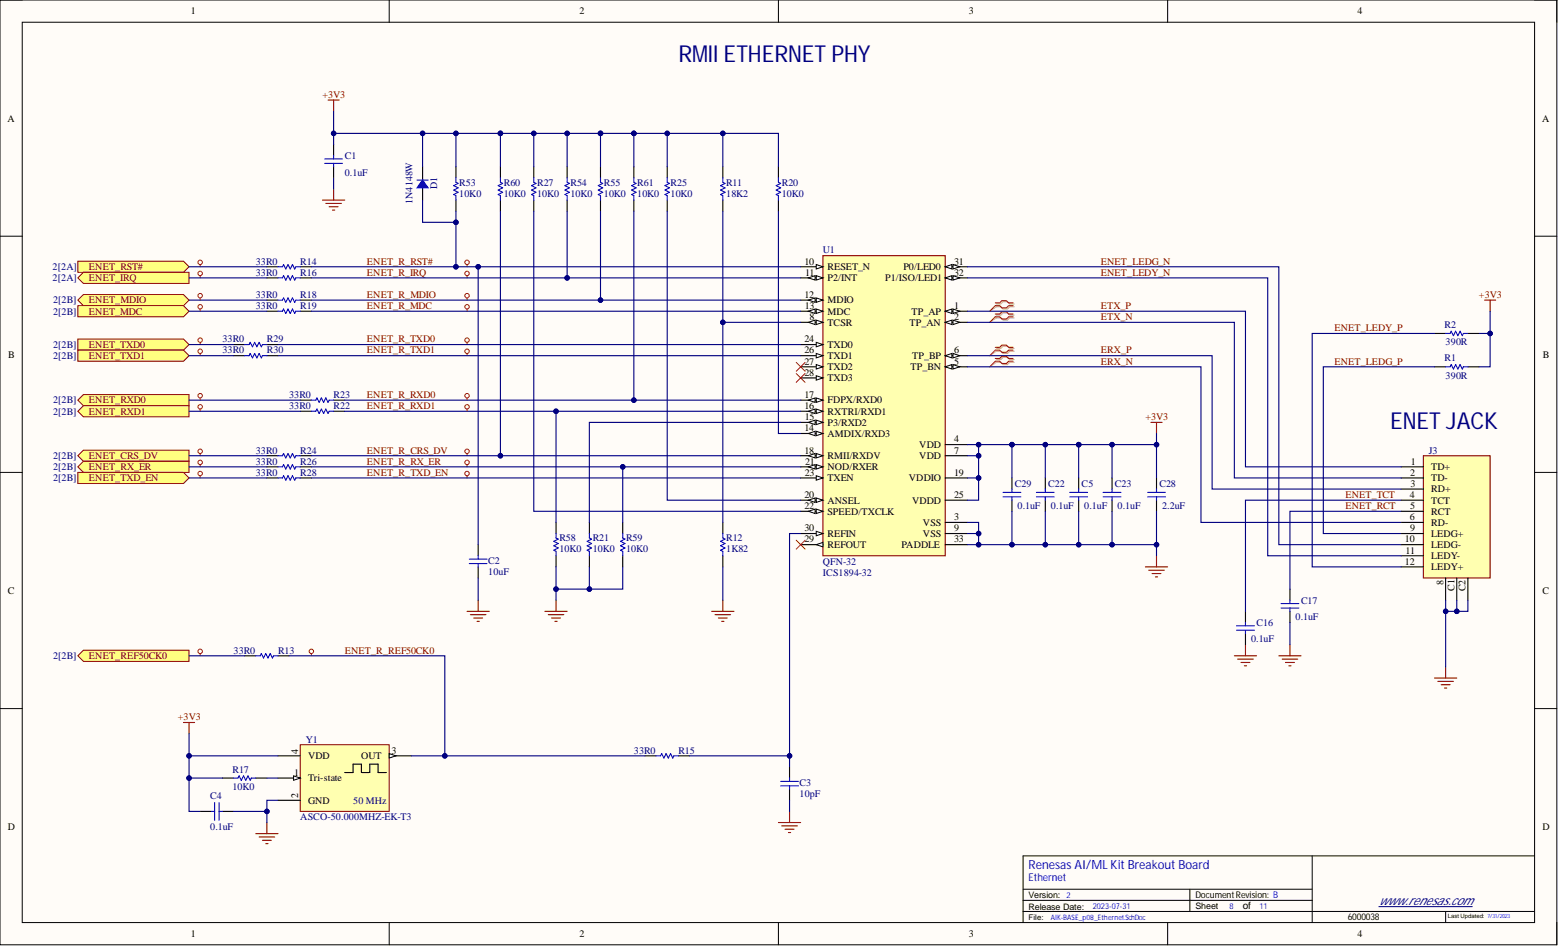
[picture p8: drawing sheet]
<svg xmlns="http://www.w3.org/2000/svg" width="356mm" height="216mm" viewBox="0 0 356 216" stroke-linecap="round" stroke-linejoin="round" font-family="sans-serif">
<defs><g id="words">
<g font-size="5.3" fill="#000080">
<text x="154.8" y="14.1">RMII ETHERNET PHY</text>
<text x="317.3" y="97.8">ENET JACK</text>
</g>
<text font-size="2.9" fill="#00f" x="234.8" y="198.4">RenesasAI/MLKit Breakout Board</text>
<text font-size="2.9" fill="#000080" x="314.7" y="206.6">www.renesas.com</text>
<text font-size="2.5" fill="#00f" x="234.8" y="201">Ethernet</text>
<g font-size="2.3">
<text x="43.6" y="3.3">1</text>
<text x="132.2" y="3.3">2</text>
<text x="221.2" y="3.3">3</text>
<text x="309.8" y="3.3">4</text>
<text x="1.7" y="27.7">A</text>
<text x="352" y="27.7">A</text>
<text x="183.6" y="60.4">10</text>
<text x="183.8" y="62.9">11</text>
<text x="188.8" y="61.6">RESET_N</text>
<text x="188.8" y="64.2">P2/INT</text>
<text x="202" y="64.2">P1/ISO/LED1</text>
<text x="206.2" y="61.6">P0/LED0</text>
<text x="217.8" y="60.4">31</text>
<text x="217.8" y="62.9">32</text>
<text x="183.6" y="68">12</text>
<text x="183.7" y="70.5">13</text>
<text x="188.8" y="71.8">MDC</text>
<text x="188.8" y="69.3">MDIO</text>
<text x="208" y="71.8">TP_AP</text>
<text x="217.8" y="70.5">1</text>
<text x="184.8" y="73.1">8</text>
<text x="188.8" y="74.3">TCSR</text>
<text x="207.6" y="74.3">TP_AN</text>
<text x="217.8" y="73.1">2</text>
<text x="1.9" y="81.6">B</text>
<text x="183.6" y="78.1">24</text>
<text x="183.6" y="80.7">26</text>
<text x="183.6" y="83.2">27</text>
<text x="188.8" y="79.4">TXD0</text>
<text x="188.8" y="81.9">TXD1</text>
<text x="208.2" y="81.9">TP_BP</text>
<text x="217.8" y="83.2">5</text>
<text x="217.8" y="80.7">6</text>
<text x="352.1" y="81.6">B</text>
<text x="183.6" y="85.7">28</text>
<text x="188.8" y="84.5">TXD2</text>
<text x="188.8" y="87">TXD3</text>
<text x="207.8" y="84.5">TP_BN</text>
<text x="183.6" y="93.4">16</text>
<text x="183.6" y="90.8">17</text>
<text x="183.7" y="95.9">15</text>
<text x="188.8" y="94.6">RXTRI/RXD1</text>
<text x="188.8" y="92.1">FDPX/RXD0</text>
<text x="183.6" y="98.4">14</text>
<text x="188.8" y="99.7">AMDIX/RXD3</text>
<text x="188.8" y="97.2">P3/RXD2</text>
<text x="217.8" y="101">4</text>
<text x="183.6" y="103.5">18</text>
<text x="183.8" y="106">21</text>
<text x="188.8" y="104.8">RMII/RXDV</text>
<text x="188.8" y="107.3">NOD/RXER</text>
<text x="209.8" y="102.2">VDD</text>
<text x="209.8" y="104.8">VDD</text>
<text x="217.8" y="103.5">7</text>
<text x="322" y="106">1</text>
<text x="326.7" y="107.3">TD+</text>
<text x="183.6" y="113.6">20</text>
<text x="183.7" y="108.6">23</text>
<text x="188.8" y="109.8">TXEN</text>
<text x="207.4" y="109.8">VDDIO</text>
<text x="217.8" y="108.6">19</text>
<text x="217.8" y="113.6">25</text>
<text x="321.7" y="113.6">4</text>
<text x="321.8" y="108.6">2</text>
<text x="321.9" y="111.1">3</text>
<text x="326.7" y="109.8">TD-</text>
<text x="326.7" y="112.4">RD+</text>
<text x="183.6" y="116.2">22</text>
<text x="188.8" y="114.9">ANSEL</text>
<text x="188.8" y="117.5">SPEED/TXCLK</text>
<text x="208.2" y="114.9">VDDD</text>
<text x="210.7" y="120">VSS</text>
<text x="217.8" y="118.7">3</text>
<text x="321.7" y="118.7">6</text>
<text x="321.8" y="116.2">5</text>
<text x="326.7" y="114.9">TCT</text>
<text x="326.7" y="120">RD-</text>
<text x="326.7" y="117.5">RCT</text>
<text x="183.6" y="123.8">29</text>
<text x="183.6" y="121.3">30</text>
<text x="188.8" y="125.1">REFOUT</text>
<text x="188.8" y="122.5">REFIN</text>
<text x="205.8" y="125.1">PADDLE</text>
<text x="210.7" y="122.5">VSS</text>
<text x="217.8" y="121.3">9</text>
<text x="217.8" y="123.8">33</text>
<text x="320.6" y="123.8">10</text>
<text x="321.8" y="121.3">9</text>
<text x="326.7" y="125.1">LEDG-</text>
<text x="326.7" y="122.5">LEDG+</text>
<text x="320.6" y="128.9">12</text>
<text x="320.8" y="126.3">11</text>
<text x="326.7" y="130.1">LEDY+</text>
<text x="326.7" y="127.6">LEDY-</text>
<text x="1.8" y="135.5">C</text>
<text x="329.4" y="133.4" transform="rotate(-90 329.4 133.4)">8</text>
<text x="332" y="134.8" transform="rotate(-90 332 134.8)">C1</text>
<text x="334.5" y="135" transform="rotate(-90 334.5 135)">C2</text>
<text x="352" y="135.5">C</text>
<text x="68" y="172" transform="rotate(-90 68 172)">4</text>
<text x="70.3" y="173.3">VDD</text>
<text x="82.4" y="173.3">OUT</text>
<text x="89.3" y="172">3</text>
<text x="67.2" y="177.1">1</text>
<text x="70.3" y="178.3">Tri-state</text>
<text x="68" y="182.1" transform="rotate(-90 68 182.1)">2</text>
<text x="70.3" y="183.4">GND</text>
<text x="1.8" y="189.4">D</text>
<text x="352" y="189.4">D</text>
<text x="283.7" y="207.5">of</text>
<text x="43.6" y="213.9">1</text>
<text x="132.2" y="213.9">2</text>
<text x="221.2" y="213.9">3</text>
<text x="309.8" y="213.9">4</text>
</g>
<g font-size="2.3" fill="#800000">
<text x="73.6" y="22.3">+3V3</text>
<text x="20.3" y="61.6">ENET_RST#</text>
<text x="20.3" y="64.2">ENET_IRQ</text>
<text x="83.8" y="60.4">ENET_R_RST#</text>
<text x="83.8" y="62.9">ENET_R_IRQ</text>
<text x="251.3" y="62.9">ENET_LEDY_N</text>
<text x="251.3" y="60.4">ENET_LEDG_N</text>
<text x="20.3" y="69.3">ENET_MDIO</text>
<text x="20.3" y="71.8">ENET_MDC</text>
<text x="83.8" y="68">ENET_R_MDIO</text>
<text x="83.8" y="70.5">ENET_R_MDC</text>
<text x="251.3" y="70.5">ETX_P</text>
<text x="337.6" y="68">+3V3</text>
<text x="251.3" y="73.1">ETX_N</text>
<text x="304.6" y="75.6">ENET_LEDY_P</text>
<text x="20.3" y="79.4">ENET_TXD0</text>
<text x="20.3" y="81.9">ENET_TXD1</text>
<text x="83.8" y="78.1">ENET_R_TXD0</text>
<text x="83.8" y="80.7">ENET_R_TXD1</text>
<text x="251.3" y="83.2">ERX_N</text>
<text x="251.3" y="80.7">ERX_P</text>
<text x="304.6" y="83.2">ENET_LEDG_P</text>
<text x="20.3" y="92.1">ENET_RXD0</text>
<text x="20.3" y="94.6">ENET_RXD1</text>
<text x="83.8" y="90.8">ENET_R_RXD0</text>
<text x="83.8" y="93.4">ENET_R_RXD1</text>
<text x="261.4" y="95.9">+3V3</text>
<text x="20.3" y="104.8">ENET_CRS_DV</text>
<text x="20.3" y="107.3">ENET_RX_ER</text>
<text x="83.8" y="103.5">ENET_R_CRS_DV</text>
<text x="83.8" y="106">ENET_R_RX_ER</text>
<text x="20.3" y="109.8">ENET_TXD_EN</text>
<text x="83.8" y="108.6">ENET_R_TXD_EN</text>
<text x="307.1" y="113.6">ENET_TCT</text>
<text x="307.1" y="116.2">ENET_RCT</text>
<text x="78.7" y="149.2">ENET_R_REF50CK0</text>
<text x="20.3" y="150.4">ENET_REF50CK0</text>
<text x="40.6" y="164.4">+3V3</text>
</g>
<g font-size="2.3" fill="#000080">
<text x="78.7" y="40.1">0.1uF</text>
<text x="78.7" y="36.3">C1</text>
<text x="94.2" y="46.6" transform="rotate(-90 94.2 46.6)">1N4148W</text>
<text x="99.7" y="43.1" transform="rotate(-90 99.7 43.1)">D1</text>
<text x="104.8" y="44.9">10K0</text>
<text x="104.8" y="42.4">R53</text>
<text x="115" y="44.9">10K0</text>
<text x="115" y="42.4">R60</text>
<text x="122.6" y="44.9">10K0</text>
<text x="122.6" y="42.4">R27</text>
<text x="130.2" y="44.9">10K0</text>
<text x="130.2" y="42.4">R54</text>
<text x="137.8" y="44.9">10K0</text>
<text x="137.8" y="42.4">R55</text>
<text x="145.4" y="44.9">10K0</text>
<text x="145.4" y="42.4">R61</text>
<text x="153" y="44.9">10K0</text>
<text x="153" y="42.4">R25</text>
<text x="165.7" y="44.9">18K2</text>
<text x="165.7" y="42.4">R11</text>
<text x="178.4" y="44.9">10K0</text>
<text x="178.4" y="42.4">R20</text>
<text x="187.8" y="57.8">U1</text>
<text x="12" y="61.6">2[2A]</text>
<text x="12" y="64.2">2[2A]</text>
<text x="58.4" y="60.4">33R0</text>
<text x="58.4" y="62.9">33R0</text>
<text x="68.5" y="60.4">R14</text>
<text x="68.5" y="62.9">R16</text>
<text x="12.1" y="69.3">2[2B]</text>
<text x="12.1" y="71.8">2[2B]</text>
<text x="58.4" y="68">33R0</text>
<text x="58.4" y="70.5">33R0</text>
<text x="68.5" y="68">R18</text>
<text x="68.5" y="70.5">R19</text>
<text x="329.7" y="74.8">R2</text>
<text x="12.1" y="79.4">2[2B]</text>
<text x="12.1" y="81.9">2[2B]</text>
<text x="50.8" y="78.1">33R0</text>
<text x="50.8" y="80.7">33R0</text>
<text x="60.9" y="78.1">R29</text>
<text x="60.9" y="80.7">R30</text>
<text x="329.7" y="82.4">R1</text>
<text x="330" y="78.8">390R</text>
<text x="330" y="86.4">390R</text>
<text x="12.1" y="92.1">2[2B]</text>
<text x="12.1" y="94.6">2[2B]</text>
<text x="66" y="90.8">33R0</text>
<text x="66" y="93.4">33R0</text>
<text x="76.1" y="90.8">R23</text>
<text x="76.1" y="93.4">R22</text>
<text x="12.1" y="104.8">2[2B]</text>
<text x="12.1" y="107.3">2[2B]</text>
<text x="58.4" y="103.5">33R0</text>
<text x="58.4" y="106">33R0</text>
<text x="68.5" y="103.5">R24</text>
<text x="68.5" y="106">R26</text>
<text x="326.1" y="103.5">J3</text>
<text x="12.1" y="109.8">2[2B]</text>
<text x="58.4" y="108.6">33R0</text>
<text x="68.5" y="108.6">R28</text>
<text x="231.6" y="111.1">C29</text>
<text x="239.3" y="111.1">C22</text>
<text x="246.9" y="111.1">C5</text>
<text x="254.5" y="111.1">C23</text>
<text x="264.6" y="111.1">C28</text>
<text x="232.2" y="116.2">0.1uF</text>
<text x="239.9" y="116.2">0.1uF</text>
<text x="247.5" y="116.2">0.1uF</text>
<text x="255.1" y="116.2">0.1uF</text>
<text x="265.2" y="116.2">2.2uF</text>
<text x="127.7" y="123.5">R58</text>
<text x="135.3" y="123.5">R21</text>
<text x="142.9" y="123.5">R59</text>
<text x="165.7" y="123.5">R12</text>
<text x="111.4" y="131.2">10uF</text>
<text x="111.4" y="128.6">C2</text>
<text x="127.7" y="126.1">10K0</text>
<text x="135.3" y="126.1">10K0</text>
<text x="142.9" y="126.1">10K0</text>
<text x="165.7" y="126.1">1K82</text>
<text x="187.8" y="128.9">QFN-32</text>
<text x="187.8" y="131.4">ICS1894-32</text>
<text x="297" y="137.7">C17</text>
<text x="286.8" y="142.8">C16</text>
<text x="295.7" y="141.6">0.1uF</text>
<text x="53.3" y="149.2">33R0</text>
<text x="63.5" y="149.2">R13</text>
<text x="285.5" y="146.6">0.1uF</text>
<text x="12.1" y="150.4">2[2B]</text>
<text x="69.8" y="169.5">Y1</text>
<text x="144.7" y="172">33R0</text>
<text x="154.8" y="172">R15</text>
<text x="53" y="176.3">R17</text>
<text x="182.5" y="179.4">C3</text>
<text x="48" y="182.4">C4</text>
<text x="53" y="180.4">10K0</text>
<text x="80.6" y="183.4">50 MHz</text>
<text x="182.5" y="181.9">10pF</text>
<text x="48" y="189.5">0.1uF</text>
<text x="68.5" y="187.2">ASCO-50.000MHZ-EK-T3</text>
</g>
<g font-size="2.1">
<text x="272.8" y="204.9">DocumentRevision: B</text>
<text x="307.6" y="210">6000038</text>
</g>
<g font-size="2">
<text x="234.8" y="205.1">Version:</text>
<text x="234.8" y="207.6">Release Date:</text>
<text x="272.8" y="207.4">Sheet</text>
</g>
<g font-size="1.9" fill="#00f">
<text x="243.4" y="205">2</text>
<text x="249.4" y="207.5">2023-07-31</text>
<text x="280.6" y="207.4">8</text>
<text x="287.5" y="207.4">11</text>
</g>
<text font-size="1.8" x="234.8" y="209.9">File:</text>
<text font-size="1.7" fill="#00f" x="239.9" y="209.9">AIK-BASE_p08_Ethernet.SchDoc</text>
<text font-size="1.4" x="330.5" y="209.6">Last Updated: 7/31/2023</text>
</g></defs>
<path d="M0 0h355.3v215.6h-355.3z" fill-rule="evenodd" fill="#fffcf8"/>
<path d="M0 0h355.3v215.6h-355.3z" fill="none" stroke="#000" stroke-width=".23"/>
<path d="M5.1 5.1h345.2v205.5h-345.2z" fill-rule="evenodd" fill="#fffcf8"/>
<g fill="none" stroke="#000" stroke-width=".23">
<path d="M0 0h5.1M5.1 5.1h345.2v205.5h-345.2zM88.8 0v5.1M177.7 0v5.1M266.5 0v5.1M350.3 0h5v5.1M0 53.9h5.1M350.3 53.9h5M0 107.8h5.1M350.3 107.8h5M0 161.7h5.1M350.3 161.7h5"/>
<path d="M299.5 195.3v15.3M350.3 195.3h-116.8v15.3M88.8 210.6v5M177.7 210.6v5M233.5 202.9h66M233.5 208h116.8M233.5 205.5h66M266.5 210.6v5M271.6 202.9v5.1M330 208v2.6M355.3 210.6v5"/>
</g>
<path d="M314.7 206.9h21.3" fill="none" stroke="#000080" stroke-width=".23"/>
<g fill="none" stroke="#800000" stroke-width=".25">
<path d="M74.9 22.8h2.5M76.1 22.8v2.6M106.6 139.5h5.1M109.1 137v2.5M162.4 139.5h5.1M165 137v2.5M261.4 129.4h5.1M262.2 130.1h3.5M262.9 130.9h2.1M263.7 131.7h.5M264 126.8v2.6M107.4 140.3h3.5"/>
<path d="M108.1 141h2.1M108.9 141.8h.5M163.2 140.3h3.6M164 141h2M164.7 141.8h.5M281.7 149.7h5.1M282.5 150.4h3.5M283.3 151.2h2M284 152h.5M284.3 147.1v2.6M291.9 149.7h5.1M292.6 150.4h3.6"/>
<path d="M293.4 151.2h2M294.2 152h.5M294.4 147.1v2.6M327.4 154.7h5.1M328.2 155.5h3.5M328.9 156.3h2.1M329.7 157h.5M330 152.2v2.5"/>
</g>
<path d="M227.4 69.4h1l.5-.5h1.1l.5 .5h1M227.4 70h1l.5 .5h1.1l.5-.5h1" fill="none" stroke="#d0a19e" stroke-width=".25"/>
<path d="M227.4 70l-1.5 1" fill="none" stroke="#d0a19e" stroke-width=".23"/>
<path d="M227.2 69.1h1l.5-.5h1l.5 .5h1M227.2 69.8h1l.5 .5h1l.5-.5h1" fill="none" stroke="#f00" stroke-width=".25"/>
<path d="M227.2 69.8l-1.3 1.2" fill="none" stroke="#f00" stroke-width=".23"/>
<path d="M96.4 38.1v3M96.4 42.6v3.1M231 109.1v2.5M231 114.2v2.5M109.1 124.3v2.5M109.1 129.4v2.5M284.3 139.5v2.6M294.4 134.4v2.6M294.4 139.5v2.6M284.3 144.6v2.5" fill="none" stroke="#000" stroke-width=".25"/>
<g fill="none" stroke="#00f" stroke-width=".25">
<path d="M228.9 113.4h4.1M228.9 112.4h4.1M231 111.6v.8M231 113.4v.8M107.1 127.6h4.1M107.1 128.6h4.1M109.1 126.8v.8M109.1 128.6v.8M292.4 138.8h4.1M292.4 137.7h4.1M294.4 137v.7M294.4 138.8v.7"/>
<path d="M282.2 143.8h4.1M282.2 142.8h4.1M284.3 142.1v.7M284.3 143.8v.8"/>
</g>
<path d="M96.4 41.1l1.3 1.8h-2.5z" fill="#00f"/>
<path d="M74.1 37.3h4.1M74.1 36.3h4.1M76.1 35.5v.8M76.1 37.3v.8M95.2 41.1h2.5M96.4 41.1l1.3 1.8h-2.5z" fill="none" stroke="#00f" stroke-width=".25"/>
<path d="M73.6 45.7h5.1M74.4 46.4h3.5M75.1 47.2h2.1M75.9 47.9h.5M76.1 43.1v2.6" fill="none" stroke="#800000" stroke-width=".25"/>
<path d="M76.1 33v2.5M76.1 38.1v2.5" fill="none" stroke="#000" stroke-width=".25"/>
<path d="M324.9 104h15.2v27.9h-15.2z" fill-rule="evenodd" fill="#ffffb0"/>
<path d="M324.9 104h15.2v27.9h-15.2z" fill="none" stroke="#800000" stroke-width=".25"/>
<g fill="none" stroke="#000" stroke-width=".25">
<path d="M319.8 114.2h5.1M319.8 106.5h5.1M319.8 109.1h5.1M319.8 111.6h5.1M319.8 119.2h5.1M319.8 116.7h5.1M319.8 124.3h5.1M319.8 121.8h5.1M319.8 129.4h5.1M319.8 126.8h5.1M330 131.9v5.1M332.5 131.9v5.1"/>
<path d="M335 131.9v5.1"/>
</g>
<path d="M227.4 71.9h1l.5-.5h1.1l.5 .5h1M227.4 72.6h1l.5 .5h1.1l.5-.5h1M227.4 79.5h1l.5-.5h1.1l.5 .5h1M227.4 80.2h1l.5 .5h1.1l.5-.5h1M227.4 82.1h1l.5-.5h1.1l.5 .5h1M227.4 82.7h1l.5 .5h1.1l.5-.5h1" fill="none" stroke="#d0a19e" stroke-width=".25"/>
<path d="M227.4 72.6l-1.5 1M227.4 80.2l-1.5 1M227.4 82.7l-1.5 1" fill="none" stroke="#d0a19e" stroke-width=".23"/>
<path d="M227.2 71.7h1l.5-.5h1l.5 .5h1M227.2 72.3h1l.5 .5h1l.5-.5h1M227.2 79.3h1l.5-.5h1l.5 .5h1M227.2 79.9h1l.5 .5h1l.5-.5h1M227.2 81.8h1l.5-.5h1l.5 .5h1M227.2 82.4h1l.5 .6h1l.5-.6h1" fill="none" stroke="#f00" stroke-width=".25"/>
<path d="M227.2 72.3l-1.3 1.3M227.2 79.9l-1.3 1.3M227.2 82.4l-1.3 1.3" fill="none" stroke="#f00" stroke-width=".23"/>
<path d="M187.8 58.3h27.9v68.5h-27.9z" fill-rule="evenodd" fill="#ffffb0"/>
<path d="M187.8 58.3h27.9v68.5h-27.9z" fill="none" stroke="#800000" stroke-width=".25"/>
<path d="M215.7 71h5.1" fill="none" stroke="#000" stroke-width=".25"/>
<path d="M215.7 71l1.6-.5v1z" fill="#f8fcff"/>
<path d="M215.7 71l1.6-.5v1z" fill="none" stroke="#000" stroke-width=".23"/>
<path d="M217.5 70.5l1.5 .5-1.5 .5z" fill="#f8fcff"/>
<path d="M217.5 70.5l1.5 .5-1.5 .5z" fill="none" stroke="#000" stroke-width=".23"/>
<path d="M182.7 98.9h5.1" fill="none" stroke="#000" stroke-width=".25"/>
<path d="M186.3 98.4l1.5 .5-1.5 .5z" fill="#f8fcff"/>
<path d="M186.3 98.4l1.5 .5-1.5 .5z" fill="none" stroke="#000" stroke-width=".23"/>
<path d="M184.5 98.9l1.5-.5v1z" fill="#f8fcff"/>
<path d="M184.5 98.9l1.5-.5v1z" fill="none" stroke="#000" stroke-width=".23"/>
<path d="M215.7 83.7h5.1M215.7 121.8h5.1" fill="none" stroke="#000" stroke-width=".25"/>
<path d="M215.7 83.7l1.6-.5v1z" fill="#f8fcff"/>
<path d="M215.7 83.7l1.6-.5v1z" fill="none" stroke="#000" stroke-width=".23"/>
<path d="M217.5 83.2l1.5 .5-1.5 .5z" fill="#f8fcff"/>
<path d="M217.5 83.2l1.5 .5-1.5 .5z" fill="none" stroke="#000" stroke-width=".23"/>
<path d="M182.7 109.1h5.1M215.7 101.5h5.1" fill="none" stroke="#000" stroke-width=".25"/>
<path d="M186.3 108.6l1.5 .5-1.5 .5z" fill="#f8fcff"/>
<path d="M186.3 108.6l1.5 .5-1.5 .5z" fill="none" stroke="#000" stroke-width=".23"/>
<path d="M182.7 114.2h5.1M215.7 119.2h5.1" fill="none" stroke="#000" stroke-width=".25"/>
<path d="M186.3 113.6l1.5 .6-1.5 .5z" fill="#f8fcff"/>
<path d="M186.3 113.6l1.5 .6-1.5 .5z" fill="none" stroke="#000" stroke-width=".23"/>
<path d="M184.5 114.2l1.5-.6v1.1z" fill="#f8fcff"/>
<path d="M184.5 114.2l1.5-.6v1.1z" fill="none" stroke="#000" stroke-width=".23"/>
<path d="M182.7 116.7h5.1" fill="none" stroke="#000" stroke-width=".25"/>
<path d="M186.3 116.2l1.5 .5-1.5 .5z" fill="#f8fcff"/>
<path d="M186.3 116.2l1.5 .5-1.5 .5z" fill="none" stroke="#000" stroke-width=".23"/>
<path d="M184.5 116.7l1.5-.5v1z" fill="#f8fcff"/>
<path d="M184.5 116.7l1.5-.5v1z" fill="none" stroke="#000" stroke-width=".23"/>
<path d="M182.7 104h5.1M215.7 104h5.1" fill="none" stroke="#000" stroke-width=".25"/>
<path d="M186.3 103.5l1.5 .5-1.5 .5z" fill="#f8fcff"/>
<path d="M186.3 103.5l1.5 .5-1.5 .5z" fill="none" stroke="#000" stroke-width=".23"/>
<path d="M184.5 104l1.5-.5v1z" fill="#f8fcff"/>
<path d="M184.5 104l1.5-.5v1z" fill="none" stroke="#000" stroke-width=".23"/>
<path d="M182.7 93.9h5.1" fill="none" stroke="#000" stroke-width=".25"/>
<path d="M186.3 93.4l1.5 .5-1.5 .5z" fill="#f8fcff"/>
<path d="M186.3 93.4l1.5 .5-1.5 .5z" fill="none" stroke="#000" stroke-width=".23"/>
<path d="M184.5 93.9l1.5-.5v1z" fill="#f8fcff"/>
<path d="M184.5 93.9l1.5-.5v1z" fill="none" stroke="#000" stroke-width=".23"/>
<path d="M215.7 81.2h5.1" fill="none" stroke="#000" stroke-width=".25"/>
<path d="M215.7 81.2l1.6-.5v1z" fill="#f8fcff"/>
<path d="M215.7 81.2l1.6-.5v1z" fill="none" stroke="#000" stroke-width=".23"/>
<path d="M217.5 80.7l1.5 .5-1.5 .5z" fill="#f8fcff"/>
<path d="M217.5 80.7l1.5 .5-1.5 .5z" fill="none" stroke="#000" stroke-width=".23"/>
<path d="M182.7 71h5.1" fill="none" stroke="#000" stroke-width=".25"/>
<path d="M186.3 70.5l1.5 .5-1.5 .5z" fill="#f8fcff"/>
<path d="M186.3 70.5l1.5 .5-1.5 .5z" fill="none" stroke="#000" stroke-width=".23"/>
<path d="M184.5 71l1.5-.5v1z" fill="#f8fcff"/>
<path d="M184.5 71l1.5-.5v1z" fill="none" stroke="#000" stroke-width=".23"/>
<path d="M182.7 78.6h5.1" fill="none" stroke="#000" stroke-width=".25"/>
<path d="M186.3 78.1l1.5 .5-1.5 .5z" fill="#f8fcff"/>
<path d="M186.3 78.1l1.5 .5-1.5 .5z" fill="none" stroke="#000" stroke-width=".23"/>
<path d="M182.7 73.6h5.1" fill="none" stroke="#000" stroke-width=".25"/>
<path d="M186.3 73.1l1.5 .5-1.5 .5z" fill="#f8fcff"/>
<path d="M186.3 73.1l1.5 .5-1.5 .5z" fill="none" stroke="#000" stroke-width=".23"/>
<path d="M184.5 73.6l1.5-.5v1z" fill="#f8fcff"/>
<path d="M184.5 73.6l1.5-.5v1z" fill="none" stroke="#000" stroke-width=".23"/>
<path d="M182.7 106.5h5.1" fill="none" stroke="#000" stroke-width=".25"/>
<path d="M186.3 106l1.5 .5-1.5 .6z" fill="#f8fcff"/>
<path d="M186.3 106l1.5 .5-1.5 .6z" fill="none" stroke="#000" stroke-width=".23"/>
<path d="M184.5 106.5l1.5-.5v1.1z" fill="#f8fcff"/>
<path d="M184.5 106.5l1.5-.5v1.1z" fill="none" stroke="#000" stroke-width=".23"/>
<path d="M182.7 68.5h5.1" fill="none" stroke="#000" stroke-width=".25"/>
<path d="M186.3 68l1.5 .5-1.5 .5z" fill="#f8fcff"/>
<path d="M186.3 68l1.5 .5-1.5 .5z" fill="none" stroke="#000" stroke-width=".23"/>
<path d="M184.5 68.5l1.5-.5v1z" fill="#f8fcff"/>
<path d="M184.5 68.5l1.5-.5v1z" fill="none" stroke="#000" stroke-width=".23"/>
<path d="M182.7 91.3h5.1M215.7 109.1h5.1" fill="none" stroke="#000" stroke-width=".25"/>
<path d="M186.3 90.8l1.5 .5-1.5 .5z" fill="#f8fcff"/>
<path d="M186.3 90.8l1.5 .5-1.5 .5z" fill="none" stroke="#000" stroke-width=".23"/>
<path d="M184.5 91.3l1.5-.5v1z" fill="#f8fcff"/>
<path d="M184.5 91.3l1.5-.5v1z" fill="none" stroke="#000" stroke-width=".23"/>
<path d="M182.7 96.4h5.1" fill="none" stroke="#000" stroke-width=".25"/>
<path d="M186.3 95.9l1.5 .5-1.5 .5z" fill="#f8fcff"/>
<path d="M186.3 95.9l1.5 .5-1.5 .5z" fill="none" stroke="#000" stroke-width=".23"/>
<path d="M184.5 96.4l1.5-.5v1z" fill="#f8fcff"/>
<path d="M184.5 96.4l1.5-.5v1z" fill="none" stroke="#000" stroke-width=".23"/>
<path d="M182.7 60.9h5.1" fill="none" stroke="#000" stroke-width=".25"/>
<path d="M186.3 60.4l1.5 .5-1.5 .5z" fill="#f8fcff"/>
<path d="M186.3 60.4l1.5 .5-1.5 .5z" fill="none" stroke="#000" stroke-width=".23"/>
<path d="M215.7 73.6h5.1" fill="none" stroke="#000" stroke-width=".25"/>
<path d="M215.7 73.6l1.6-.5v1z" fill="#f8fcff"/>
<path d="M215.7 73.6l1.6-.5v1z" fill="none" stroke="#000" stroke-width=".23"/>
<path d="M217.5 73.1l1.5 .5-1.5 .5z" fill="#f8fcff"/>
<path d="M217.5 73.1l1.5 .5-1.5 .5z" fill="none" stroke="#000" stroke-width=".23"/>
<path d="M182.7 63.4h5.1" fill="none" stroke="#000" stroke-width=".25"/>
<path d="M186.3 62.9l1.5 .5-1.5 .5z" fill="#f8fcff"/>
<path d="M186.3 62.9l1.5 .5-1.5 .5z" fill="none" stroke="#000" stroke-width=".23"/>
<path d="M184.5 63.4l1.5-.5v1z" fill="#f8fcff"/>
<path d="M184.5 63.4l1.5-.5v1z" fill="none" stroke="#000" stroke-width=".23"/>
<path d="M182.7 81.2h5.1M215.7 114.2h5.1M215.7 124.3h5.1" fill="none" stroke="#000" stroke-width=".25"/>
<path d="M186.3 80.7l1.5 .5-1.5 .5z" fill="#f8fcff"/>
<path d="M186.3 80.7l1.5 .5-1.5 .5z" fill="none" stroke="#000" stroke-width=".23"/>
<path d="M182.7 83.7h5.1" fill="none" stroke="#000" stroke-width=".25"/>
<path d="M186.3 83.2l1.5 .5-1.5 .5z" fill="#f8fcff"/>
<path d="M186.3 83.2l1.5 .5-1.5 .5z" fill="none" stroke="#000" stroke-width=".23"/>
<path d="M182.7 86.3h5.1" fill="none" stroke="#000" stroke-width=".25"/>
<path d="M186.3 85.7l1.5 .6-1.5 .5z" fill="#f8fcff"/>
<path d="M186.3 85.7l1.5 .6-1.5 .5z" fill="none" stroke="#000" stroke-width=".23"/>
<path d="M182.7 124.3h5.1" fill="none" stroke="#000" stroke-width=".25"/>
<path d="M186.3 124.3l1.5-.5v1z" fill="#f8fcff"/>
<path d="M186.3 124.3l1.5-.5v1z" fill="none" stroke="#000" stroke-width=".23"/>
<path d="M182.7 121.8h5.1" fill="none" stroke="#000" stroke-width=".25"/>
<path d="M186.3 121.3l1.5 .5-1.5 .5z" fill="#f8fcff"/>
<path d="M186.3 121.3l1.5 .5-1.5 .5z" fill="none" stroke="#000" stroke-width=".23"/>
<path d="M215.7 60.9h5.1" fill="none" stroke="#000" stroke-width=".25"/>
<path d="M215.7 60.9l1.6-.5v1z" fill="#f8fcff"/>
<path d="M215.7 60.9l1.6-.5v1z" fill="none" stroke="#000" stroke-width=".23"/>
<path d="M217.5 60.4l1.5 .5-1.5 .5z" fill="#f8fcff"/>
<path d="M217.5 60.4l1.5 .5-1.5 .5z" fill="none" stroke="#000" stroke-width=".23"/>
<path d="M215.7 63.4h5.1" fill="none" stroke="#000" stroke-width=".25"/>
<path d="M215.7 63.4l1.6-.5v1z" fill="#f8fcff"/>
<path d="M215.7 63.4l1.6-.5v1z" fill="none" stroke="#000" stroke-width=".23"/>
<path d="M217.5 62.9l1.5 .5-1.5 .5z" fill="#f8fcff"/>
<path d="M217.5 62.9l1.5 .5-1.5 .5z" fill="none" stroke="#000" stroke-width=".23"/>
<path d="M68.5 170h20.3v15.2h-20.3z" fill-rule="evenodd" fill="#ffffb0"/>
<path d="M68.5 170h20.3v15.2h-20.3z" fill="none" stroke="#800000" stroke-width=".23"/>
<path d="M63.5 177.6h5" fill="none" stroke="#000" stroke-width=".25"/>
<path d="M67 177.1l1.5 .5-1.5 .5z" fill="#f8fcff"/>
<path d="M67 177.1l1.5 .5-1.5 .5z" fill="none" stroke="#000" stroke-width=".23"/>
<path d="M88.8 172.5h5.1" fill="none" stroke="#000" stroke-width=".25"/>
<path d="M88.8 172l1.6 .5-1.6 .5z" fill="#f8fcff"/>
<path d="M88.8 172l1.6 .5-1.6 .5z" fill="none" stroke="#000" stroke-width=".23"/>
<g fill="none" stroke="#000" stroke-width=".25">
<path d="M104.1 38.1v2.5M114.2 38.1v2.5M129.4 38.1v2.5M137.1 38.1v2.5M144.7 38.1v2.5M177.7 38.1v2.5M104.1 45.7v2.5M114.2 45.7v2.5M129.4 45.7v2.5M137.1 45.7v2.5M144.7 45.7v2.5M177.7 45.7v2.5"/>
<path d="M53.3 78.6h2.5M60.9 60.9h2.6M60.9 63.4h2.6M60.9 68.5h2.6M60.9 71h2.6M60.9 78.6h2.6M68.5 60.9h2.6M68.5 63.4h2.6M68.5 68.5h2.6M68.5 71h2.6M53.3 81.2h2.5M60.9 81.2h2.6"/>
<path d="M68.5 91.3h2.6M68.5 93.9h2.6M76.1 91.3h2.6M76.1 93.9h2.6M60.9 104h2.6M60.9 106.5h2.6M60.9 109.1h2.6M68.5 104h2.6M68.5 106.5h2.6M68.5 109.1h2.6M126.9 119.2v2.6M134.5 119.2v2.6"/>
<path d="M142.1 119.2v2.6M126.9 126.8v2.6M134.5 126.8v2.6M142.1 126.8v2.6M55.8 149.7h2.6M63.5 149.7h2.5M63.5 172.5h5M78.7 176.3h1.9v-1.9h1.9v1.9h1.9v-1.9h1.9v1.9h1.9M63.5 182.6h5"/>
</g>
<g fill="none" stroke="#00f" stroke-width=".25">
<path d="M104.1 40.6v1l.5 .3-1 .5 1 .5-1 .5 1 .5-1 .5 .5 .2v1.1M114.2 40.6v1l.5 .3-1 .5 1 .5-1 .5 1 .5-1 .5 .5 .2v1.1M129.4 40.6v1l.6 .3-1.1 .5 1.1 .5-1.1 .5 1.1 .5-1.1 .5 .5 .2v1.1M137.1 40.6v1l.5 .3-1 .5 1 .5-1 .5 1 .5-1 .5 .5 .2v1.1M144.7 40.6v1l.5 .3-1 .5 1 .5-1 .5 1 .5-1 .5 .5 .2v1.1M177.7 40.6v1l.5 .3-1 .5 1 .5-1 .5 1 .5-1 .5 .5 .2v1.1M55.8 78.6h1.1l.2-.5 .5 1 .5-1 .5 1 .5-1 .5 1 .3-.5h1M63.5 60.9h1l.2-.5 .5 1 .5-1 .5 1 .6-1 .5 1 .2-.5h1M63.5 63.4h1l.2-.5 .5 1 .5-1 .5 1 .6-1 .5 1 .2-.5h1M63.5 68.5h1l.2-.5 .5 1 .5-1 .5 1 .6-1 .5 1 .2-.5h1M63.5 71h1l.2-.5 .5 1 .5-1 .5 1 .6-1 .5 1 .2-.5h1M55.8 81.2h1.1l.2-.5 .5 1 .5-1 .5 1 .5-1 .5 1 .3-.5h1"/>
<path d="M71.1 91.3h1l.2-.5 .5 1 .6-1 .5 1 .5-1 .5 1 .2-.5h1M71.1 93.9h1l.2-.5 .5 1 .6-1 .5 1 .5-1 .5 1 .2-.5h1M63.5 106.5h1l.2-.5 .5 1.1 .5-1.1 .5 1.1 .6-1.1 .5 1.1 .2-.6h1M63.5 109.1h1l.2-.5 .5 1 .5-1 .5 1 .6-1 .5 1 .2-.5h1M63.5 104h1l.2-.5 .5 1 .5-1 .5 1 .6-1 .5 1 .2-.5h1M126.9 121.8v1l.5 .2-1 .5 1 .5-1 .6 1 .5-1 .5 .5 .2v1M134.5 121.8v1l.5 .2-1 .5 1 .5-1 .6 1 .5-1 .5 .5 .2v1M142.1 121.8v1l.5 .2-1 .5 1 .5-1 .6 1 .5-1 .5 .5 .2v1M58.4 149.7h1l.2-.5 .6 1 .5-1 .5 1 .5-1 .5 1 .2-.5h1.1"/>
</g>
<path d="M17.8 59.6h24.1l1.2 1.3-1.2 1.3h-24.1z" fill-rule="evenodd" fill="#ffff80"/>
<path d="M17.8 59.6h24.1l1.2 1.3-1.2 1.3h-24.1z" fill="none" stroke="#800000" stroke-width=".23"/>
<path d="M17.8 63.4l1.2-1.2h24.1v2.5h-24.1z" fill-rule="evenodd" fill="#ffff80"/>
<path d="M17.8 63.4l1.2-1.2h24.1v2.5h-24.1z" fill="none" stroke="#800000" stroke-width=".23"/>
<path d="M17.8 68.5l1.2-1.3h22.9l1.2 1.3-1.2 1.3h-22.9z" fill-rule="evenodd" fill="#ffff80"/>
<path d="M17.8 68.5l1.2-1.3h22.9l1.2 1.3-1.2 1.3h-22.9z" fill="none" stroke="#800000" stroke-width=".23"/>
<path d="M17.8 69.8h24.1l1.2 1.2-1.2 1.3h-24.1z" fill-rule="evenodd" fill="#ffff80"/>
<path d="M17.8 69.8h24.1l1.2 1.2-1.2 1.3h-24.1z" fill="none" stroke="#800000" stroke-width=".23"/>
<path d="M17.8 77.4h24.1l1.2 1.2-1.2 1.3h-24.1z" fill-rule="evenodd" fill="#ffff80"/>
<path d="M17.8 77.4h24.1l1.2 1.2-1.2 1.3h-24.1z" fill="none" stroke="#800000" stroke-width=".23"/>
<path d="M17.8 79.9h24.1l1.2 1.3-1.2 1.2h-24.1z" fill-rule="evenodd" fill="#ffff80"/>
<path d="M17.8 79.9h24.1l1.2 1.3-1.2 1.2h-24.1z" fill="none" stroke="#800000" stroke-width=".23"/>
<path d="M17.8 91.3l1.2-1.2h24.1v2.5h-24.1z" fill-rule="evenodd" fill="#ffff80"/>
<path d="M17.8 91.3l1.2-1.2h24.1v2.5h-24.1z" fill="none" stroke="#800000" stroke-width=".23"/>
<path d="M17.8 93.9l1.2-1.3h24.1v2.5h-24.1z" fill-rule="evenodd" fill="#ffff80"/>
<path d="M17.8 93.9l1.2-1.3h24.1v2.5h-24.1z" fill="none" stroke="#800000" stroke-width=".23"/>
<path d="M17.8 104l1.2-1.3h24.1v2.6h-24.1z" fill-rule="evenodd" fill="#ffff80"/>
<path d="M17.8 104l1.2-1.3h24.1v2.6h-24.1z" fill="none" stroke="#800000" stroke-width=".23"/>
<path d="M17.8 106.5l1.2-1.2h24.1v2.5h-24.1z" fill-rule="evenodd" fill="#ffff80"/>
<path d="M17.8 106.5l1.2-1.2h24.1v2.5h-24.1z" fill="none" stroke="#800000" stroke-width=".23"/>
<path d="M17.8 107.8h24.1l1.2 1.3-1.2 1.3h-24.1z" fill-rule="evenodd" fill="#ffff80"/>
<path d="M17.8 107.8h24.1l1.2 1.3-1.2 1.3h-24.1z" fill="none" stroke="#800000" stroke-width=".23"/>
<path d="M17.8 149.7l1.2-1.3h24.1v2.5h-24.1z" fill-rule="evenodd" fill="#ffff80"/>
<path d="M17.8 149.7l1.2-1.3h24.1v2.5h-24.1z" fill="none" stroke="#800000" stroke-width=".23"/>
<g fill="none" stroke="#000" stroke-width=".25">
<path d="M121.8 38.1v2.5M152.3 38.1v2.5M165 38.1v2.5M121.8 45.7v2.5M152.3 45.7v2.5M165 45.7v2.5M327.4 76.1h2.6M335 76.1h2.6M327.4 83.7h2.6M335 83.7h2.6M165 119.2v2.6M238.6 109.1v2.5"/>
<path d="M238.6 114.2v2.5M246.2 109.1v2.5M246.2 114.2v2.5M253.8 109.1v2.5M253.8 114.2v2.5M264 109.1v2.5M264 114.2v2.5M165 126.8v2.6M50.8 177.6h2.5M58.4 177.6h2.5M147.2 172.5h2.5M154.8 172.5h2.6"/>
<path d="M180.2 175v2.6M45.7 185.2h2.5M50.8 185.2h2.5M180.2 180.1v2.5"/>
</g>
<g fill="none" stroke="#00f" stroke-width=".25">
<path d="M121.8 40.6v1l.5 .3-1 .5 1 .5-1 .5 1 .5-1 .5 .5 .2v1.1M152.3 40.6v1l.5 .3-1 .5 1 .5-1 .5 1 .5-1 .5 .5 .2v1.1M165 40.6v1l.5 .3-1 .5 1 .5-1 .5 1 .5-1 .5 .5 .2v1.1M330 76.1h1l.2-.5 .5 1 .5-1 .5 1 .6-1 .5 1 .2-.5h1M330 83.7h1l.2-.5 .5 1 .5-1 .5 1 .6-1 .5 1 .2-.5h1M236.6 113.4h4M236.6 112.4h4M238.6 111.6v.8M238.6 113.4v.8M244.2 113.4h4M244.2 112.4h4M246.2 111.6v.8"/>
<path d="M246.2 113.4v.8M251.8 113.4h4M251.8 112.4h4M253.8 111.6v.8M253.8 113.4v.8M261.9 113.4h4.1M261.9 112.4h4.1M264 111.6v.8M264 113.4v.8M165 121.8v1l.5 .2-1 .5 1 .5-1 .6 1 .5-1 .5 .5 .2v1M53.3 177.6h1l.3-.5 .5 1 .5-1 .5 1 .5-1 .5 1 .3-.5h1M149.7 172.5h1.1l.2-.5 .5 1 .5-1 .5 1 .5-1 .6 1 .2-.5h1"/>
<path d="M178.2 178.3h4M178.2 179.4h4M180.2 177.6v.7M180.2 179.4v.7M48.2 185.2h.8M49 183.2v4M50 183.2v4M50 185.2h.8"/>
</g>
<g fill="none" stroke="#800000" stroke-width=".25">
<path d="M338.8 68.5h2.6M340.1 68.5v2.5M262.7 96.4h2.5M264 96.4v2.5M124.4 139.5h5M126.9 137v2.5M125.1 140.3h3.6M125.9 141h2M126.7 141.8h.5M41.9 164.9h2.5M43.1 164.9v2.5M58.4 190.3h5.1"/>
<path d="M59.1 191h3.6M59.9 191.8h2M60.7 192.5h.5M60.9 187.7v2.6M177.7 187.7h5M178.4 188.5h3.6M179.2 189.2h2M180 190h.5M180.2 185.2v2.5"/>
</g>
<g fill="none" stroke="#f00" stroke-width=".23">
<path d="M45.7 60.4v.5M45.7 62.9v.5M45.7 68v.5M45.7 70.5v.5M45.7 78.1v.5M106.6 60.4v.5M106.6 62.9v.5M106.6 68v.5M106.6 70.5v.5M106.6 78.1v.5M45.7 80.7v.5M45.7 90.8v.5"/>
<path d="M45.7 93.4v.5M106.6 80.7v.5M106.6 90.8v.5M106.6 93.4v.5M181.7 85.2l2.1 2.1M181.7 82.7l2.1 2M183.8 85.2l-2.1 2.1M183.8 82.7l-2.1 2M45.7 103.5v.5M45.7 106v.5M45.7 108.6v.5M106.6 103.5v.5"/>
<path d="M106.6 106v.5M106.6 108.6v.5M181.7 123.3l2.1 2M183.8 123.3l-2.1 2M45.7 149.2v.5M71.1 149.2v.5"/>
<circle cx="45.7" cy="59.9" r=".51"/>
<circle cx="106.6" cy="59.9" r=".51"/>
<circle cx="45.7" cy="70" r=".51"/>
<circle cx="45.7" cy="77.6" r=".51"/>
<circle cx="45.7" cy="62.4" r=".51"/>
<circle cx="45.7" cy="67.5" r=".51"/>
<circle cx="106.6" cy="70" r=".51"/>
<circle cx="106.6" cy="77.6" r=".51"/>
<circle cx="106.6" cy="67.5" r=".51"/>
<circle cx="106.6" cy="62.4" r=".51"/>
<circle cx="45.7" cy="92.8" r=".51"/>
<circle cx="45.7" cy="80.2" r=".51"/>
<circle cx="45.7" cy="90.3" r=".51"/>
<circle cx="106.6" cy="92.8" r=".51"/>
<circle cx="106.6" cy="80.2" r=".51"/>
<circle cx="106.6" cy="90.3" r=".51"/>
<circle cx="45.7" cy="108.1" r=".51"/>
<circle cx="45.7" cy="103" r=".51"/>
<circle cx="45.7" cy="105.5" r=".51"/>
<circle cx="106.6" cy="108.1" r=".51"/>
<circle cx="106.6" cy="103" r=".51"/>
<circle cx="106.6" cy="105.5" r=".51"/>
<circle cx="45.7" cy="148.7" r=".51"/>
<circle cx="71.1" cy="148.7" r=".51"/>
</g>
<path d="M319.8 116.7h-25.4v17.7M332.5 137v2.5h-2.5M294.4 142.1v5" fill="none" stroke="#000080" stroke-width=".25"/>
<circle cx="330" cy="139.5" r=".51" fill="#000080"/>
<circle cx="330" cy="139.5" r=".51" fill="none" stroke="#000080" stroke-width=".23"/>
<circle cx="332.5" cy="139.5" r=".51" fill="#000080"/>
<circle cx="332.5" cy="139.5" r=".51" fill="none" stroke="#000080" stroke-width=".23"/>
<path d="M335 137v2.5h-2.5" fill="none" stroke="#000080" stroke-width=".25"/>
<circle cx="332.5" cy="139.5" r=".51" fill="#000080"/>
<circle cx="332.5" cy="139.5" r=".51" fill="none" stroke="#000080" stroke-width=".23"/>
<path d="M330 137v15.2" fill="none" stroke="#000080" stroke-width=".25"/>
<circle cx="330" cy="139.5" r=".51" fill="#000080"/>
<circle cx="330" cy="139.5" r=".51" fill="none" stroke="#000080" stroke-width=".23"/>
<g fill="none" stroke="#000080" stroke-width=".25">
<path d="M76.1 25.4v7.6M76.1 40.6v2.5M43.1 60.9h17.8M43.1 63.4h17.8M43.1 68.5h17.8M43.1 71h17.8M43.1 78.6h10.2M63.5 78.6h119.2M71.1 71h111.6M43.1 81.2h10.2M43.1 91.3h25.4M43.1 93.9h25.4"/>
<path d="M63.5 81.2h119.2M43.1 104h17.8M43.1 106.5h17.8M43.1 109.1h17.8M71.1 109.1h111.6M109.1 131.9v5.1M43.1 149.7h12.7"/>
</g>
<circle cx="76.1" cy="30.4" r=".51" fill="#000080"/>
<circle cx="76.1" cy="30.4" r=".51" fill="none" stroke="#000080" stroke-width=".23"/>
<path d="M121.8 48.2v68.5h60.9M177.7 48.2v50.7h5M182.7 96.4h-48.2v22.8M93.9 172.5h53.3" fill="none" stroke="#000080" stroke-width=".25"/>
<circle cx="101.5" cy="172.5" r=".51" fill="#000080"/>
<circle cx="101.5" cy="172.5" r=".51" fill="none" stroke="#000080" stroke-width=".23"/>
<path d="M182.7 121.8h-2.5v50.7h-22.8" fill="none" stroke="#000080" stroke-width=".25"/>
<circle cx="180.2" cy="172.5" r=".51" fill="#000080"/>
<circle cx="180.2" cy="172.5" r=".51" fill="none" stroke="#000080" stroke-width=".23"/>
<path d="M180.2 172.5v2.5M180.2 182.6v2.6" fill="none" stroke="#000080" stroke-width=".25"/>
<circle cx="180.2" cy="172.5" r=".51" fill="#000080"/>
<circle cx="180.2" cy="172.5" r=".51" fill="none" stroke="#000080" stroke-width=".23"/>
<path d="M43.1 172.5h20.4M60.9 177.6h2.6" fill="none" stroke="#000080" stroke-width=".25"/>
<circle cx="43.1" cy="172.5" r=".51" fill="#000080"/>
<circle cx="43.1" cy="172.5" r=".51" fill="none" stroke="#000080" stroke-width=".23"/>
<path d="M53.3 185.2h7.6" fill="none" stroke="#000080" stroke-width=".25"/>
<circle cx="60.9" cy="185.2" r=".51" fill="#000080"/>
<circle cx="60.9" cy="185.2" r=".51" fill="none" stroke="#000080" stroke-width=".23"/>
<path d="M43.1 177.6h7.7" fill="none" stroke="#000080" stroke-width=".25"/>
<circle cx="43.1" cy="177.6" r=".51" fill="#000080"/>
<circle cx="43.1" cy="177.6" r=".51" fill="none" stroke="#000080" stroke-width=".23"/>
<path d="M43.1 167.4v17.8h2.6" fill="none" stroke="#000080" stroke-width=".25"/>
<circle cx="43.1" cy="172.5" r=".51" fill="#000080"/>
<circle cx="43.1" cy="172.5" r=".51" fill="none" stroke="#000080" stroke-width=".23"/>
<circle cx="43.1" cy="177.6" r=".51" fill="#000080"/>
<circle cx="43.1" cy="177.6" r=".51" fill="none" stroke="#000080" stroke-width=".23"/>
<path d="M63.5 182.6h-2.6v5.1" fill="none" stroke="#000080" stroke-width=".25"/>
<circle cx="60.9" cy="185.2" r=".51" fill="#000080"/>
<circle cx="60.9" cy="185.2" r=".51" fill="none" stroke="#000080" stroke-width=".23"/>
<path d="M144.7 30.4v7.7M220.8 63.4h68.5v63.4h30.5M220.8 73.6h60.9v35.5h38.1M220.8 71h63.5v35.5h35.5M327.4 76.1h-27.9v53.3h20.3M220.8 81.2h55.9v30.4h43.1M220.8 83.7h53.3v35.5h45.7M327.4 83.7h-25.4v38.1h17.8M319.8 114.2h-35.5v25.3M165 129.4v7.6" fill="none" stroke="#000080" stroke-width=".25"/>
<circle cx="144.7" cy="30.4" r=".51" fill="#000080"/>
<circle cx="144.7" cy="30.4" r=".51" fill="none" stroke="#000080" stroke-width=".23"/>
<path d="M137.1 30.4v7.7" fill="none" stroke="#000080" stroke-width=".25"/>
<circle cx="137.1" cy="30.4" r=".51" fill="#000080"/>
<circle cx="137.1" cy="30.4" r=".51" fill="none" stroke="#000080" stroke-width=".23"/>
<path d="M137.1 30.4h7.6" fill="none" stroke="#000080" stroke-width=".25"/>
<circle cx="137.1" cy="30.4" r=".51" fill="#000080"/>
<circle cx="137.1" cy="30.4" r=".51" fill="none" stroke="#000080" stroke-width=".23"/>
<circle cx="144.7" cy="30.4" r=".51" fill="#000080"/>
<circle cx="144.7" cy="30.4" r=".51" fill="none" stroke="#000080" stroke-width=".23"/>
<path d="M129.4 30.4v7.7" fill="none" stroke="#000080" stroke-width=".25"/>
<circle cx="129.4" cy="30.4" r=".51" fill="#000080"/>
<circle cx="129.4" cy="30.4" r=".51" fill="none" stroke="#000080" stroke-width=".23"/>
<path d="M121.8 30.4v7.7" fill="none" stroke="#000080" stroke-width=".25"/>
<circle cx="121.8" cy="30.4" r=".51" fill="#000080"/>
<circle cx="121.8" cy="30.4" r=".51" fill="none" stroke="#000080" stroke-width=".23"/>
<path d="M220.8 101.5h2.6v12.7h-2.6" fill="none" stroke="#000080" stroke-width=".25"/>
<circle cx="223.4" cy="109.1" r=".51" fill="#000080"/>
<circle cx="223.4" cy="109.1" r=".51" fill="none" stroke="#000080" stroke-width=".23"/>
<circle cx="223.4" cy="104" r=".51" fill="#000080"/>
<circle cx="223.4" cy="104" r=".51" fill="none" stroke="#000080" stroke-width=".23"/>
<circle cx="223.4" cy="101.5" r=".51" fill="#000080"/>
<circle cx="223.4" cy="101.5" r=".51" fill="none" stroke="#000080" stroke-width=".23"/>
<path d="M220.8 104h2.6" fill="none" stroke="#000080" stroke-width=".25"/>
<circle cx="223.4" cy="104" r=".51" fill="#000080"/>
<circle cx="223.4" cy="104" r=".51" fill="none" stroke="#000080" stroke-width=".23"/>
<path d="M220.8 109.1h2.6" fill="none" stroke="#000080" stroke-width=".25"/>
<circle cx="223.4" cy="109.1" r=".51" fill="#000080"/>
<circle cx="223.4" cy="109.1" r=".51" fill="none" stroke="#000080" stroke-width=".23"/>
<path d="M220.8 119.2h2.6v5.1h-2.6" fill="none" stroke="#000080" stroke-width=".25"/>
<circle cx="223.4" cy="124.3" r=".51" fill="#000080"/>
<circle cx="223.4" cy="124.3" r=".51" fill="none" stroke="#000080" stroke-width=".23"/>
<circle cx="223.4" cy="121.8" r=".51" fill="#000080"/>
<circle cx="223.4" cy="121.8" r=".51" fill="none" stroke="#000080" stroke-width=".23"/>
<path d="M220.8 121.8h2.6" fill="none" stroke="#000080" stroke-width=".25"/>
<circle cx="223.4" cy="121.8" r=".51" fill="#000080"/>
<circle cx="223.4" cy="121.8" r=".51" fill="none" stroke="#000080" stroke-width=".23"/>
<path d="M264 98.9v2.6" fill="none" stroke="#000080" stroke-width=".25"/>
<circle cx="264" cy="101.5" r=".51" fill="#000080"/>
<circle cx="264" cy="101.5" r=".51" fill="none" stroke="#000080" stroke-width=".23"/>
<path d="M264 124.3v2.5" fill="none" stroke="#000080" stroke-width=".25"/>
<circle cx="264" cy="124.3" r=".51" fill="#000080"/>
<circle cx="264" cy="124.3" r=".51" fill="none" stroke="#000080" stroke-width=".23"/>
<path d="M253.8 116.7v7.6" fill="none" stroke="#000080" stroke-width=".25"/>
<circle cx="253.8" cy="124.3" r=".51" fill="#000080"/>
<circle cx="253.8" cy="124.3" r=".51" fill="none" stroke="#000080" stroke-width=".23"/>
<path d="M253.8 101.5v7.6" fill="none" stroke="#000080" stroke-width=".25"/>
<circle cx="253.8" cy="101.5" r=".51" fill="#000080"/>
<circle cx="253.8" cy="101.5" r=".51" fill="none" stroke="#000080" stroke-width=".23"/>
<path d="M246.2 101.5v7.6" fill="none" stroke="#000080" stroke-width=".25"/>
<circle cx="246.2" cy="101.5" r=".51" fill="#000080"/>
<circle cx="246.2" cy="101.5" r=".51" fill="none" stroke="#000080" stroke-width=".23"/>
<path d="M246.2 116.7v7.6" fill="none" stroke="#000080" stroke-width=".25"/>
<circle cx="246.2" cy="124.3" r=".51" fill="#000080"/>
<circle cx="246.2" cy="124.3" r=".51" fill="none" stroke="#000080" stroke-width=".23"/>
<path d="M238.6 116.7v7.6" fill="none" stroke="#000080" stroke-width=".25"/>
<circle cx="238.6" cy="124.3" r=".51" fill="#000080"/>
<circle cx="238.6" cy="124.3" r=".51" fill="none" stroke="#000080" stroke-width=".23"/>
<path d="M231 116.7v7.6" fill="none" stroke="#000080" stroke-width=".25"/>
<circle cx="231" cy="124.3" r=".51" fill="#000080"/>
<circle cx="231" cy="124.3" r=".51" fill="none" stroke="#000080" stroke-width=".23"/>
<path d="M231 101.5v7.6" fill="none" stroke="#000080" stroke-width=".25"/>
<circle cx="231" cy="101.5" r=".51" fill="#000080"/>
<circle cx="231" cy="101.5" r=".51" fill="none" stroke="#000080" stroke-width=".23"/>
<path d="M238.6 101.5v7.6" fill="none" stroke="#000080" stroke-width=".25"/>
<circle cx="238.6" cy="101.5" r=".51" fill="#000080"/>
<circle cx="238.6" cy="101.5" r=".51" fill="none" stroke="#000080" stroke-width=".23"/>
<path d="M264 116.7v7.6h-40.6" fill="none" stroke="#000080" stroke-width=".25"/>
<circle cx="264" cy="124.3" r=".51" fill="#000080"/>
<circle cx="264" cy="124.3" r=".51" fill="none" stroke="#000080" stroke-width=".23"/>
<circle cx="253.8" cy="124.3" r=".51" fill="#000080"/>
<circle cx="253.8" cy="124.3" r=".51" fill="none" stroke="#000080" stroke-width=".23"/>
<circle cx="246.2" cy="124.3" r=".51" fill="#000080"/>
<circle cx="246.2" cy="124.3" r=".51" fill="none" stroke="#000080" stroke-width=".23"/>
<circle cx="238.6" cy="124.3" r=".51" fill="#000080"/>
<circle cx="238.6" cy="124.3" r=".51" fill="none" stroke="#000080" stroke-width=".23"/>
<circle cx="231" cy="124.3" r=".51" fill="#000080"/>
<circle cx="231" cy="124.3" r=".51" fill="none" stroke="#000080" stroke-width=".23"/>
<circle cx="223.4" cy="124.3" r=".51" fill="#000080"/>
<circle cx="223.4" cy="124.3" r=".51" fill="none" stroke="#000080" stroke-width=".23"/>
<path d="M223.4 101.5h7.6" fill="none" stroke="#000080" stroke-width=".25"/>
<circle cx="223.4" cy="101.5" r=".51" fill="#000080"/>
<circle cx="223.4" cy="101.5" r=".51" fill="none" stroke="#000080" stroke-width=".23"/>
<circle cx="231" cy="101.5" r=".51" fill="#000080"/>
<circle cx="231" cy="101.5" r=".51" fill="none" stroke="#000080" stroke-width=".23"/>
<path d="M246.2 101.5h17.8v7.6" fill="none" stroke="#000080" stroke-width=".25"/>
<circle cx="246.2" cy="101.5" r=".51" fill="#000080"/>
<circle cx="246.2" cy="101.5" r=".51" fill="none" stroke="#000080" stroke-width=".23"/>
<circle cx="253.8" cy="101.5" r=".51" fill="#000080"/>
<circle cx="253.8" cy="101.5" r=".51" fill="none" stroke="#000080" stroke-width=".23"/>
<circle cx="264" cy="101.5" r=".51" fill="#000080"/>
<circle cx="264" cy="101.5" r=".51" fill="none" stroke="#000080" stroke-width=".23"/>
<path d="M231 101.5h15.2" fill="none" stroke="#000080" stroke-width=".25"/>
<circle cx="231" cy="101.5" r=".51" fill="#000080"/>
<circle cx="231" cy="101.5" r=".51" fill="none" stroke="#000080" stroke-width=".23"/>
<circle cx="238.6" cy="101.5" r=".51" fill="#000080"/>
<circle cx="238.6" cy="101.5" r=".51" fill="none" stroke="#000080" stroke-width=".23"/>
<circle cx="246.2" cy="101.5" r=".51" fill="#000080"/>
<circle cx="246.2" cy="101.5" r=".51" fill="none" stroke="#000080" stroke-width=".23"/>
<path d="M66 149.7h35.5v22.8" fill="none" stroke="#000080" stroke-width=".25"/>
<circle cx="101.5" cy="172.5" r=".51" fill="#000080"/>
<circle cx="101.5" cy="172.5" r=".51" fill="none" stroke="#000080" stroke-width=".23"/>
<path d="M71.1 68.5h111.6" fill="none" stroke="#000080" stroke-width=".25"/>
<circle cx="137.1" cy="68.5" r=".51" fill="#000080"/>
<circle cx="137.1" cy="68.5" r=".51" fill="none" stroke="#000080" stroke-width=".23"/>
<path d="M71.1 63.4h111.6" fill="none" stroke="#000080" stroke-width=".25"/>
<circle cx="129.4" cy="63.4" r=".51" fill="#000080"/>
<circle cx="129.4" cy="63.4" r=".51" fill="none" stroke="#000080" stroke-width=".23"/>
<path d="M78.7 91.3h104" fill="none" stroke="#000080" stroke-width=".25"/>
<circle cx="144.7" cy="91.3" r=".51" fill="#000080"/>
<circle cx="144.7" cy="91.3" r=".51" fill="none" stroke="#000080" stroke-width=".23"/>
<path d="M129.4 48.2v15.2" fill="none" stroke="#000080" stroke-width=".25"/>
<circle cx="129.4" cy="63.4" r=".51" fill="#000080"/>
<circle cx="129.4" cy="63.4" r=".51" fill="none" stroke="#000080" stroke-width=".23"/>
<path d="M137.1 48.2v20.3" fill="none" stroke="#000080" stroke-width=".25"/>
<circle cx="137.1" cy="68.5" r=".51" fill="#000080"/>
<circle cx="137.1" cy="68.5" r=".51" fill="none" stroke="#000080" stroke-width=".23"/>
<path d="M144.7 48.2v43.1" fill="none" stroke="#000080" stroke-width=".25"/>
<circle cx="144.7" cy="91.3" r=".51" fill="#000080"/>
<circle cx="144.7" cy="91.3" r=".51" fill="none" stroke="#000080" stroke-width=".23"/>
<path d="M71.1 104h111.6" fill="none" stroke="#000080" stroke-width=".25"/>
<circle cx="114.2" cy="104" r=".51" fill="#000080"/>
<circle cx="114.2" cy="104" r=".51" fill="none" stroke="#000080" stroke-width=".23"/>
<path d="M96.4 45.7v5h7.7v10.2" fill="none" stroke="#000080" stroke-width=".25"/>
<circle cx="104.1" cy="50.7" r=".51" fill="#000080"/>
<circle cx="104.1" cy="50.7" r=".51" fill="none" stroke="#000080" stroke-width=".23"/>
<circle cx="104.1" cy="60.9" r=".51" fill="#000080"/>
<circle cx="104.1" cy="60.9" r=".51" fill="none" stroke="#000080" stroke-width=".23"/>
<path d="M104.1 48.2v2.5" fill="none" stroke="#000080" stroke-width=".25"/>
<circle cx="104.1" cy="50.7" r=".51" fill="#000080"/>
<circle cx="104.1" cy="50.7" r=".51" fill="none" stroke="#000080" stroke-width=".23"/>
<path d="M114.2 48.2v55.8" fill="none" stroke="#000080" stroke-width=".25"/>
<circle cx="114.2" cy="104" r=".51" fill="#000080"/>
<circle cx="114.2" cy="104" r=".51" fill="none" stroke="#000080" stroke-width=".23"/>
<path d="M114.2 30.4v7.7" fill="none" stroke="#000080" stroke-width=".25"/>
<circle cx="114.2" cy="30.4" r=".51" fill="#000080"/>
<circle cx="114.2" cy="30.4" r=".51" fill="none" stroke="#000080" stroke-width=".23"/>
<path d="M109.1 60.9v63.4" fill="none" stroke="#000080" stroke-width=".25"/>
<circle cx="109.1" cy="60.9" r=".51" fill="#000080"/>
<circle cx="109.1" cy="60.9" r=".51" fill="none" stroke="#000080" stroke-width=".23"/>
<path d="M114.2 30.4h22.9" fill="none" stroke="#000080" stroke-width=".25"/>
<circle cx="114.2" cy="30.4" r=".51" fill="#000080"/>
<circle cx="114.2" cy="30.4" r=".51" fill="none" stroke="#000080" stroke-width=".23"/>
<circle cx="121.8" cy="30.4" r=".51" fill="#000080"/>
<circle cx="121.8" cy="30.4" r=".51" fill="none" stroke="#000080" stroke-width=".23"/>
<circle cx="129.4" cy="30.4" r=".51" fill="#000080"/>
<circle cx="129.4" cy="30.4" r=".51" fill="none" stroke="#000080" stroke-width=".23"/>
<circle cx="137.1" cy="30.4" r=".51" fill="#000080"/>
<circle cx="137.1" cy="30.4" r=".51" fill="none" stroke="#000080" stroke-width=".23"/>
<path d="M104.1 30.4v7.7" fill="none" stroke="#000080" stroke-width=".25"/>
<circle cx="104.1" cy="30.4" r=".51" fill="#000080"/>
<circle cx="104.1" cy="30.4" r=".51" fill="none" stroke="#000080" stroke-width=".23"/>
<path d="M71.1 60.9h111.6" fill="none" stroke="#000080" stroke-width=".25"/>
<circle cx="104.1" cy="60.9" r=".51" fill="#000080"/>
<circle cx="104.1" cy="60.9" r=".51" fill="none" stroke="#000080" stroke-width=".23"/>
<circle cx="109.1" cy="60.9" r=".51" fill="#000080"/>
<circle cx="109.1" cy="60.9" r=".51" fill="none" stroke="#000080" stroke-width=".23"/>
<path d="M76.1 30.4h38.1" fill="none" stroke="#000080" stroke-width=".25"/>
<circle cx="76.1" cy="30.4" r=".51" fill="#000080"/>
<circle cx="76.1" cy="30.4" r=".51" fill="none" stroke="#000080" stroke-width=".23"/>
<circle cx="96.4" cy="30.4" r=".51" fill="#000080"/>
<circle cx="96.4" cy="30.4" r=".51" fill="none" stroke="#000080" stroke-width=".23"/>
<circle cx="104.1" cy="30.4" r=".51" fill="#000080"/>
<circle cx="104.1" cy="30.4" r=".51" fill="none" stroke="#000080" stroke-width=".23"/>
<circle cx="114.2" cy="30.4" r=".51" fill="#000080"/>
<circle cx="114.2" cy="30.4" r=".51" fill="none" stroke="#000080" stroke-width=".23"/>
<path d="M96.4 30.4v7.7" fill="none" stroke="#000080" stroke-width=".25"/>
<circle cx="96.4" cy="30.4" r=".51" fill="#000080"/>
<circle cx="96.4" cy="30.4" r=".51" fill="none" stroke="#000080" stroke-width=".23"/>
<path d="M78.7 93.9h104" fill="none" stroke="#000080" stroke-width=".25"/>
<circle cx="126.9" cy="93.9" r=".51" fill="#000080"/>
<circle cx="126.9" cy="93.9" r=".51" fill="none" stroke="#000080" stroke-width=".23"/>
<path d="M126.9 93.9v25.3" fill="none" stroke="#000080" stroke-width=".25"/>
<circle cx="126.9" cy="93.9" r=".51" fill="#000080"/>
<circle cx="126.9" cy="93.9" r=".51" fill="none" stroke="#000080" stroke-width=".23"/>
<path d="M126.9 129.4v5" fill="none" stroke="#000080" stroke-width=".25"/>
<circle cx="126.9" cy="134.4" r=".51" fill="#000080"/>
<circle cx="126.9" cy="134.4" r=".51" fill="none" stroke="#000080" stroke-width=".23"/>
<path d="M142.1 129.4v5h-15.2v2.6" fill="none" stroke="#000080" stroke-width=".25"/>
<circle cx="126.9" cy="134.4" r=".51" fill="#000080"/>
<circle cx="126.9" cy="134.4" r=".51" fill="none" stroke="#000080" stroke-width=".23"/>
<circle cx="134.5" cy="134.4" r=".51" fill="#000080"/>
<circle cx="134.5" cy="134.4" r=".51" fill="none" stroke="#000080" stroke-width=".23"/>
<path d="M134.5 129.4v5" fill="none" stroke="#000080" stroke-width=".25"/>
<circle cx="134.5" cy="134.4" r=".51" fill="#000080"/>
<circle cx="134.5" cy="134.4" r=".51" fill="none" stroke="#000080" stroke-width=".23"/>
<path d="M71.1 106.5h111.6" fill="none" stroke="#000080" stroke-width=".25"/>
<circle cx="142.1" cy="106.5" r=".51" fill="#000080"/>
<circle cx="142.1" cy="106.5" r=".51" fill="none" stroke="#000080" stroke-width=".23"/>
<path d="M142.1 106.5v12.7" fill="none" stroke="#000080" stroke-width=".25"/>
<circle cx="142.1" cy="106.5" r=".51" fill="#000080"/>
<circle cx="142.1" cy="106.5" r=".51" fill="none" stroke="#000080" stroke-width=".23"/>
<path d="M152.3 30.4v7.7" fill="none" stroke="#000080" stroke-width=".25"/>
<circle cx="152.3" cy="30.4" r=".51" fill="#000080"/>
<circle cx="152.3" cy="30.4" r=".51" fill="none" stroke="#000080" stroke-width=".23"/>
<path d="M152.3 48.2v66h30.4M337.6 76.1h2.5" fill="none" stroke="#000080" stroke-width=".25"/>
<circle cx="340.1" cy="76.1" r=".51" fill="#000080"/>
<circle cx="340.1" cy="76.1" r=".51" fill="none" stroke="#000080" stroke-width=".23"/>
<path d="M340.1 71v12.7h-2.5" fill="none" stroke="#000080" stroke-width=".25"/>
<circle cx="340.1" cy="76.1" r=".51" fill="#000080"/>
<circle cx="340.1" cy="76.1" r=".51" fill="none" stroke="#000080" stroke-width=".23"/>
<path d="M144.7 30.4h33v7.7" fill="none" stroke="#000080" stroke-width=".25"/>
<circle cx="144.7" cy="30.4" r=".51" fill="#000080"/>
<circle cx="144.7" cy="30.4" r=".51" fill="none" stroke="#000080" stroke-width=".23"/>
<circle cx="152.3" cy="30.4" r=".51" fill="#000080"/>
<circle cx="152.3" cy="30.4" r=".51" fill="none" stroke="#000080" stroke-width=".23"/>
<circle cx="165" cy="30.4" r=".51" fill="#000080"/>
<circle cx="165" cy="30.4" r=".51" fill="none" stroke="#000080" stroke-width=".23"/>
<path d="M182.7 73.6h-17.7v45.6" fill="none" stroke="#000080" stroke-width=".25"/>
<circle cx="165" cy="73.6" r=".51" fill="#000080"/>
<circle cx="165" cy="73.6" r=".51" fill="none" stroke="#000080" stroke-width=".23"/>
<path d="M165 48.2v25.4" fill="none" stroke="#000080" stroke-width=".25"/>
<circle cx="165" cy="73.6" r=".51" fill="#000080"/>
<circle cx="165" cy="73.6" r=".51" fill="none" stroke="#000080" stroke-width=".23"/>
<path d="M165 30.4v7.7" fill="none" stroke="#000080" stroke-width=".25"/>
<circle cx="165" cy="30.4" r=".51" fill="#000080"/>
<circle cx="165" cy="30.4" r=".51" fill="none" stroke="#000080" stroke-width=".23"/>
<path d="M220.8 60.9h71.1v63.4h27.9" fill="none" stroke="#000080" stroke-width=".25"/>
<use href="#words"/>
</svg>
